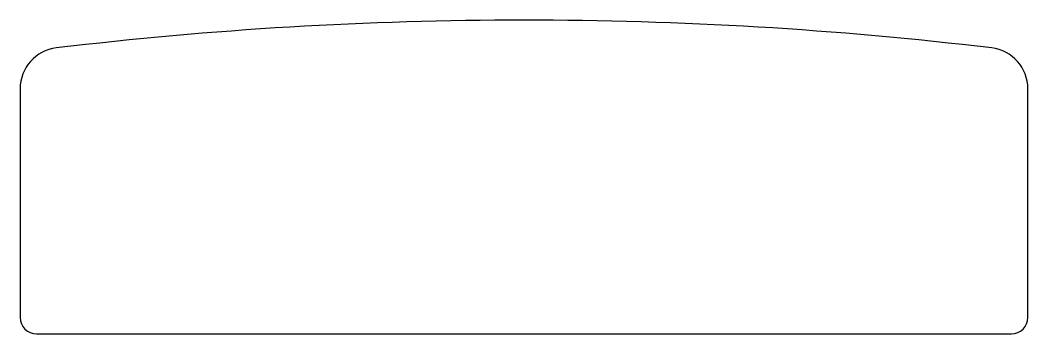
# Model space of a CAD drawing. Header units: millimetres. Extents: x -369 to 369, y 0 to 230.
import ezdxf

# ---------------------------------------------------------------- set-up
doc = ezdxf.new("R2010")
doc.units = ezdxf.units.MM

msp = doc.modelspace()

# ---------------------------------------------------------------- linework, layer by layer
for p, q in [((-369, 179.79), (-369, 12)), ((369, 12), (369, 179.79)), ((-357, 0), (357, 0))]:
    msp.add_line(p, q)
for centre, radius, start, end in [((0, -2653.03), 2883.03, 83.17592, 96.82408), ((-339, 179.79), 30, 96.82408, 180), ((339, 179.79), 30, 0, 83.17592), ((-357, 12), 12, 180, 270), ((357, 12), 12, -90, 0)]:
    msp.add_arc(centre, radius, start, end)

doc.saveas('drawing.dxf')
